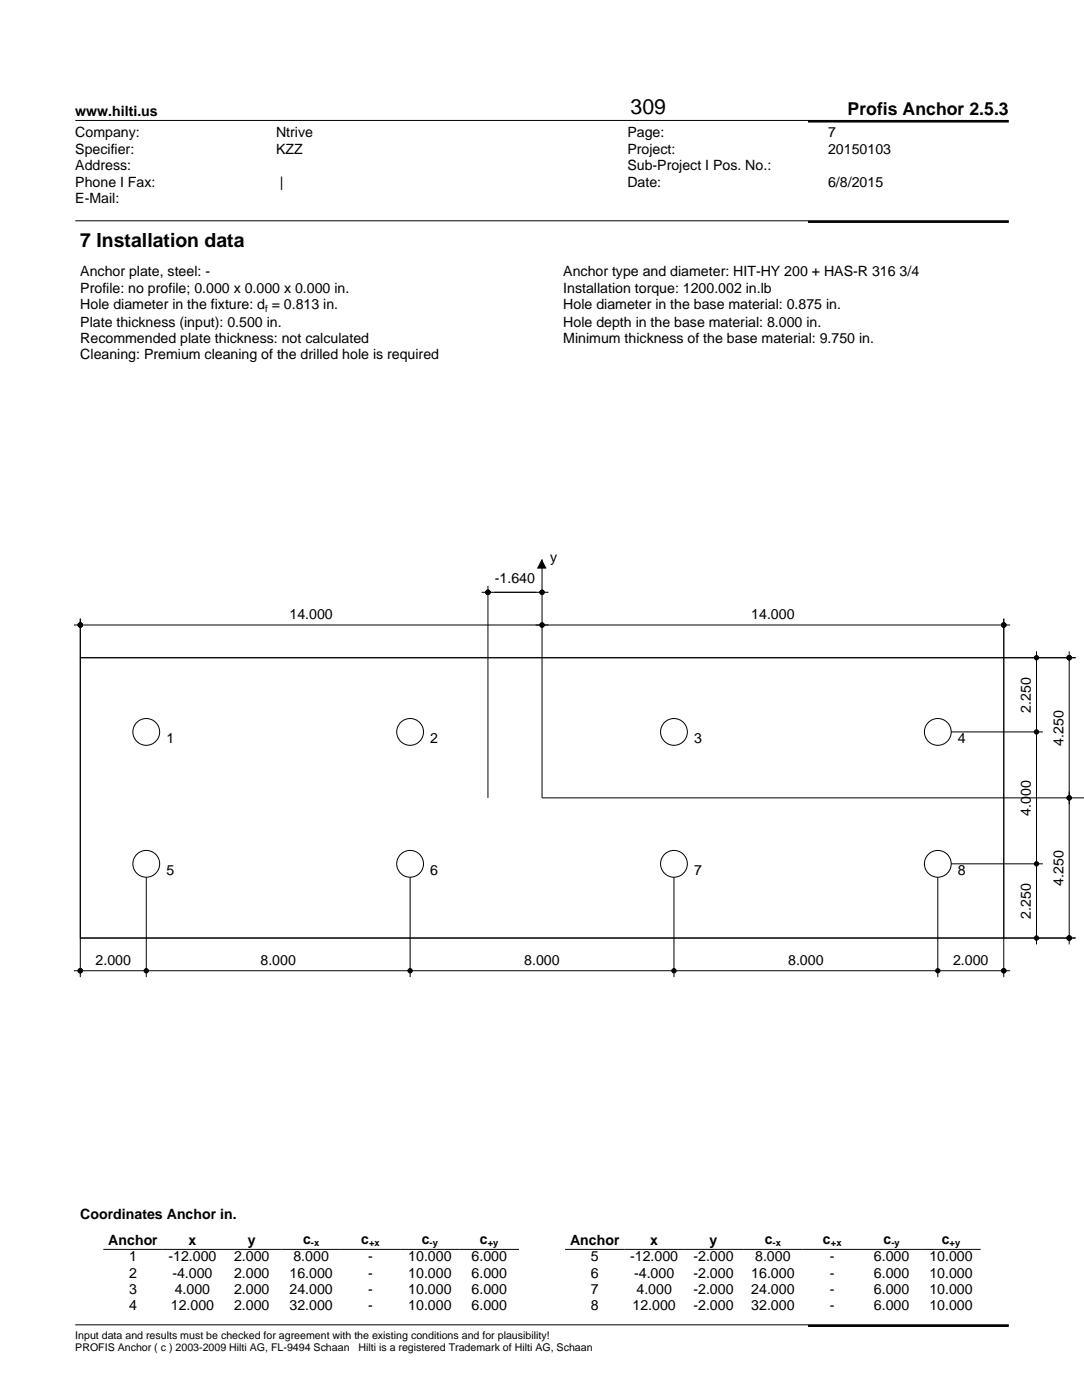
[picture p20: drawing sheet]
<svg xmlns="http://www.w3.org/2000/svg" width="216mm" height="279mm" viewBox="0 0 216 279" stroke-linecap="round" stroke-linejoin="round" font-family="sans-serif">
<defs><g id="words">
<text font-size="4.2" x="125.7" y="22.6">309</text>
<text font-size="3.9" x="16" y="49.2">7 Installation data</text>
<text font-size="3.5" x="168.9" y="22.9">Profis Anchor 2.5.3</text>
<g font-size="2.8">
<text x="15" y="23.1">www.hilti.us</text>
<text x="15" y="27.4">Company:</text>
<text x="55" y="27.4">Ntrive</text>
<text x="125" y="27.4">Page:</text>
<text x="165" y="27.4">7</text>
<text x="15" y="30.6">Specifier:</text>
<text x="15" y="33.9">Address:</text>
<text x="55" y="30.6">KZZ</text>
<text x="125" y="30.6">Project:</text>
<text x="125" y="33.9">Sub-Project I Pos. No.:</text>
<text x="165" y="30.6">20150103</text>
<text x="15" y="37.2">Phone I Fax:</text>
<text x="15" y="40.4">E-Mail:</text>
<text x="55.8" y="37.2">|</text>
<text x="125" y="37.2">Date:</text>
<text x="165" y="37.2">6/8/2015</text>
<text x="16" y="55.1">Anchor plate, steel: -</text>
<text x="16" y="58.3">Profile: no profile; 0.000 x 0.000 x 0.000 in.</text>
<text x="112.2" y="55.1">Anchor type and diameter: HIT-HY 200 + HAS-R 316 3/4</text>
<text x="112.2" y="58.3">Installation torque: 1200.002 in.lb</text>
<text x="16" y="61.6">Hole diameter in the fixture: d = 0.813 in.</text>
<text x="16" y="65.1">Plate thickness (input): 0.500 in.</text>
<text x="112.2" y="61.6">Hole diameter in the base material: 0.875 in.</text>
<text x="112.2" y="65.1">Hole depth in the base material: 8.000 in.</text>
<text x="16" y="68.3">Recommended plate thickness: not calculated</text>
<text x="16" y="71.6">Cleaning: Premium cleaning of the drilled hole is required</text>
<text x="112.2" y="68.3">Minimum thickness of the base material: 9.750 in.</text>
<text x="109.6" y="112">y</text>
<text x="98.6" y="116.3">-1.640</text>
<text x="57.7" y="123.4">14.000</text>
<text x="149.7" y="123.4">14.000</text>
<text x="205.4" y="142" transform="rotate(-90 205.4 142)">2.250</text>
<text x="33.1" y="148">1</text>
<text x="85.7" y="148">2</text>
<text x="138.3" y="148">3</text>
<text x="190.9" y="148">4</text>
<text x="211.9" y="148.6" transform="rotate(-90 211.9 148.6)">4.250</text>
<text x="205.4" y="162.5" transform="rotate(-90 205.4 162.5)">4.000</text>
<text x="33.1" y="174.3">5</text>
<text x="85.7" y="174.3">6</text>
<text x="138.3" y="174.3">7</text>
<text x="190.9" y="174.3">8</text>
<text x="211.9" y="176.5" transform="rotate(-90 211.9 176.5)">4.250</text>
<text x="205.4" y="183.1" transform="rotate(-90 205.4 183.1)">2.250</text>
<text x="19" y="192.3">2.000</text>
<text x="51.9" y="192.3">8.000</text>
<text x="104.5" y="192.3">8.000</text>
<text x="157" y="192.3">8.000</text>
<text x="189.9" y="192.3">2.000</text>
<text x="16" y="242.9">Coordinates Anchor in.</text>
<text x="21.6" y="248">Anchor</text>
<text x="25.7" y="251.4">1</text>
<text x="33.6" y="251.4">-12.000</text>
<text x="37.6" y="248">x</text>
<text x="46.6" y="251.4">2.000</text>
<text x="49.4" y="248">y</text>
<text x="58.5" y="251.4">8.000</text>
<text x="60.4" y="247.8">c</text>
<text x="72" y="247.8">c</text>
<text x="73.4" y="251.4">-</text>
<text x="81.3" y="251.4">10.000</text>
<text x="84" y="247.8">c</text>
<text x="94" y="251.4">6.000</text>
<text x="95.6" y="247.8">c</text>
<text x="113.6" y="248">Anchor</text>
<text x="117.7" y="251.4">5</text>
<text x="125.6" y="251.4">-12.000</text>
<text x="129.6" y="248">x</text>
<text x="138.2" y="251.4">-2.000</text>
<text x="141.4" y="248">y</text>
<text x="150.5" y="251.4">8.000</text>
<text x="152.4" y="247.8">c</text>
<text x="164" y="247.8">c</text>
<text x="165.4" y="251.4">-</text>
<text x="174.1" y="251.4">6.000</text>
<text x="176" y="247.8">c</text>
<text x="185.2" y="251.4">10.000</text>
<text x="187.6" y="247.8">c</text>
<text x="25.7" y="254.6">2</text>
<text x="25.7" y="257.9">3</text>
<text x="34.3" y="254.6">-4.000</text>
<text x="34.8" y="257.9">4.000</text>
<text x="46.6" y="254.6">2.000</text>
<text x="46.6" y="257.9">2.000</text>
<text x="57.7" y="254.6">16.000</text>
<text x="57.7" y="257.9">24.000</text>
<text x="73.4" y="254.6">-</text>
<text x="73.4" y="257.9">-</text>
<text x="81.3" y="254.6">10.000</text>
<text x="81.3" y="257.9">10.000</text>
<text x="94" y="254.6">6.000</text>
<text x="94" y="257.9">6.000</text>
<text x="117.7" y="254.6">6</text>
<text x="117.7" y="257.9">7</text>
<text x="126.3" y="254.6">-4.000</text>
<text x="126.8" y="257.9">4.000</text>
<text x="138.2" y="254.6">-2.000</text>
<text x="138.2" y="257.9">-2.000</text>
<text x="149.7" y="254.6">16.000</text>
<text x="149.7" y="257.9">24.000</text>
<text x="165.4" y="254.6">-</text>
<text x="165.4" y="257.9">-</text>
<text x="174.1" y="254.6">6.000</text>
<text x="174.1" y="257.9">6.000</text>
<text x="185.2" y="254.6">10.000</text>
<text x="185.2" y="257.9">10.000</text>
<text x="25.7" y="261.1">4</text>
<text x="34" y="261.1">12.000</text>
<text x="46.6" y="261.1">2.000</text>
<text x="57.7" y="261.1">32.000</text>
<text x="73.4" y="261.1">-</text>
<text x="81.3" y="261.1">10.000</text>
<text x="94" y="261.1">6.000</text>
<text x="117.7" y="261.1">8</text>
<text x="126" y="261.1">12.000</text>
<text x="138.2" y="261.1">-2.000</text>
<text x="149.7" y="261.1">32.000</text>
<text x="165.4" y="261.1">-</text>
<text x="174.1" y="261.1">6.000</text>
<text x="185.2" y="261.1">10.000</text>
</g>
<g font-size="2.1">
<text x="15" y="266.8">Input data and results must be checked for agreement with the existing conditions and for plausibility!</text>
<text x="15" y="269.2">PROFIS Anchor ( c ) 2003-2009 Hilti AG, FL-9494 Schaan</text>
<text x="71.4" y="269.2">Hilti is a registered Trademark of Hilti AG, Schaan</text>
</g>
<g font-size="1.9">
<text x="52.8" y="62.1">f</text>
<text x="61.9" y="248.4">-x</text>
<text x="73.5" y="248.4">+x</text>
<text x="85.6" y="248.4">-y</text>
<text x="97.2" y="248.4">+y</text>
<text x="153.9" y="248.4">-x</text>
<text x="165.5" y="248.4">+x</text>
<text x="177.6" y="248.4">-y</text>
<text x="189.2" y="248.4">+y</text>
</g>
</g></defs>
<path d="M15 24h186M15 44h186M16 131.1h184v55.8h-184zM20.6 249h82.8M112.6 249h82.8M15 264h186" fill="none" stroke="#000" stroke-width=".2"/>
<path d="M161 24.2h40M161 44.2h40M161 264.2h40" fill="none" stroke="#000" stroke-width=".42"/>
<g fill="#fff" stroke="#000" stroke-width=".2">
<circle cx="29.1" cy="145.8" r="2.67"/>
<circle cx="81.7" cy="145.8" r="2.67"/>
<circle cx="134.3" cy="145.8" r="2.67"/>
<circle cx="186.9" cy="145.8" r="2.67"/>
<circle cx="29.1" cy="172.1" r="2.67"/>
<circle cx="81.7" cy="172.1" r="2.67"/>
<circle cx="134.3" cy="172.1" r="2.67"/>
<circle cx="186.9" cy="172.1" r="2.67"/>
</g>
<g fill="none" stroke="#000" stroke-width=".2">
<path d="M96 118h13.3M97.2 116.8v42.2M108 111.5v47.5h108M14.7 124.5h186.6M16 123.3v71.4M16 131.1h198.3M200 123.3v71.4M206.5 129.8v58.4M213 129.8v58.4M189.5 145.8h18.3M29.1 174.8v19.9M81.7 174.8v19.9"/>
<path d="M134.3 174.8v19.9M186.9 174.8v19.9M189.5 172.1h18.3M14.7 193.4h186.6M16 186.9h198.3"/>
</g>
<g fill="#000" stroke="#000" stroke-width=".2">
<path d="M108 111.5l.8 1.7h-1.6z"/>
<circle cx="97.2" cy="118" r=".43"/>
<circle cx="108" cy="118" r=".43"/>
<circle cx="16" cy="124.5" r=".43"/>
<circle cx="108" cy="124.5" r=".43"/>
<circle cx="200" cy="124.5" r=".43"/>
<circle cx="206.5" cy="131.1" r=".43"/>
<circle cx="213" cy="131.1" r=".43"/>
<circle cx="206.5" cy="145.8" r=".43"/>
<circle cx="213" cy="159" r=".43"/>
<circle cx="206.5" cy="172.1" r=".43"/>
<circle cx="16" cy="193.4" r=".43"/>
<circle cx="29.1" cy="193.4" r=".43"/>
<circle cx="81.7" cy="193.4" r=".43"/>
<circle cx="134.3" cy="193.4" r=".43"/>
<circle cx="186.9" cy="193.4" r=".43"/>
<circle cx="200" cy="193.4" r=".43"/>
<circle cx="206.5" cy="186.9" r=".43"/>
<circle cx="213" cy="186.9" r=".43"/>
</g>
<use href="#words"/>
</svg>
